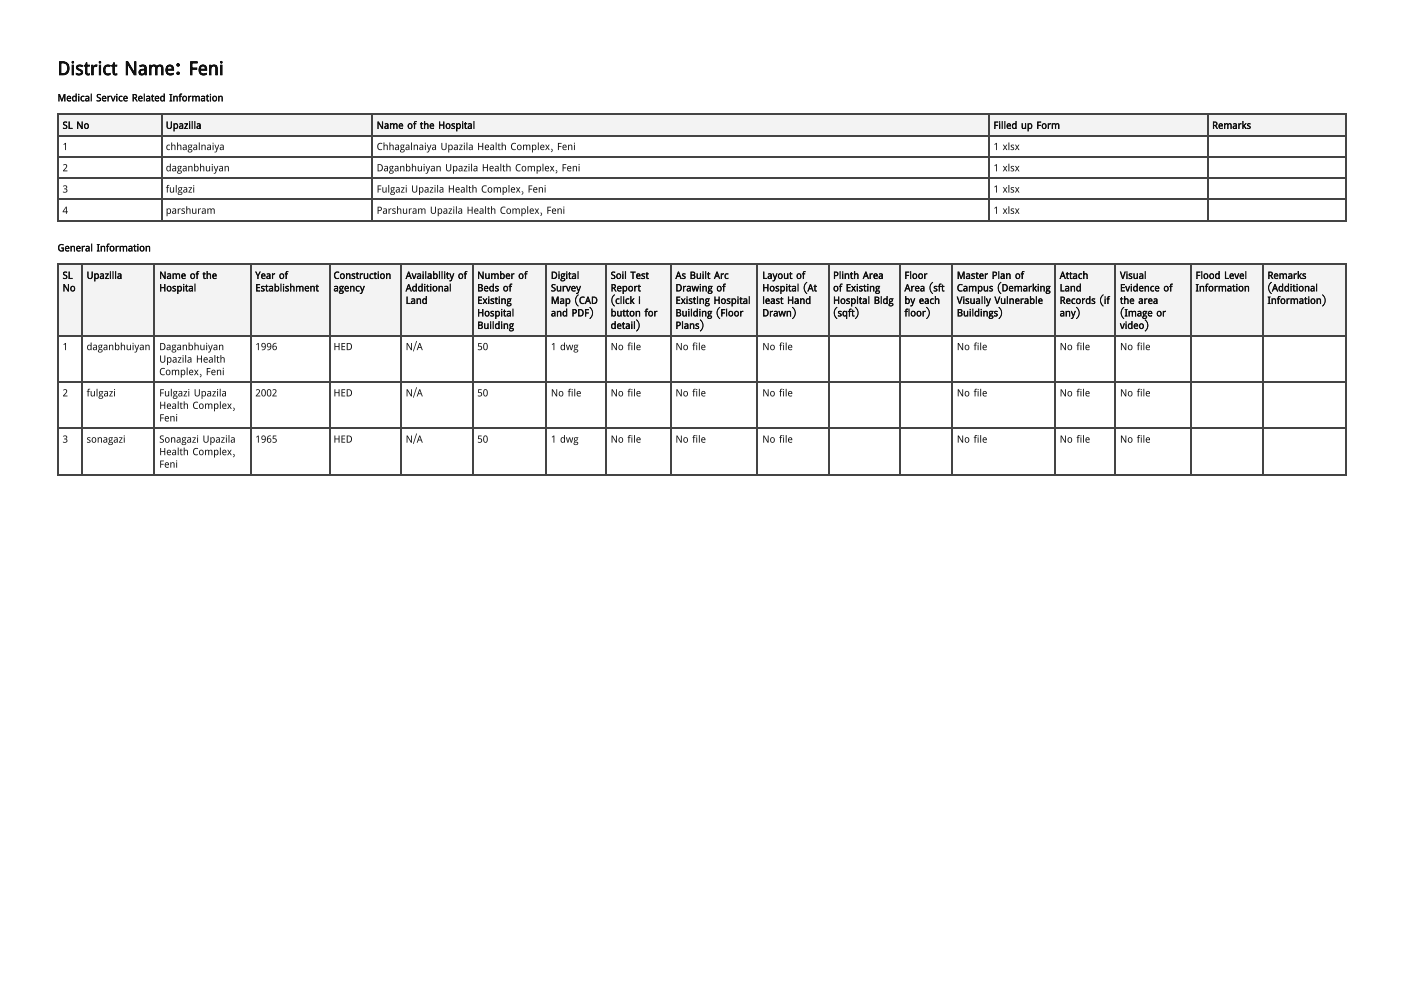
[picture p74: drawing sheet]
<svg xmlns="http://www.w3.org/2000/svg" width="297mm" height="210mm" viewBox="0 0 297 210" stroke-linecap="round" stroke-linejoin="round" font-family="sans-serif">
<defs><g id="words">
<text font-size="4" fill="#111" x="12.2" y="15.9">District Name: Feni</text>
<g font-size="2.1" fill="#111">
<text x="12.2" y="21.4">Medical Service Related Information</text>
<text x="13.2" y="27.3">SL No</text>
<text x="35.1" y="27.3">Upazilla</text>
<text x="79.7" y="27.3">Name of the Hospital</text>
<text x="210.2" y="27.3">Filled up Form</text>
<text x="256.4" y="27.3">Remarks</text>
<text x="13.2" y="31.7">1</text>
<text x="35.1" y="31.7">chhagalnaiya</text>
<text x="79.7" y="31.7">Chhagalnaiya Upazila Health Complex, Feni</text>
<text x="210.2" y="31.7">1 xlsx</text>
<text x="13.2" y="36.2">2</text>
<text x="13.2" y="40.7">3</text>
<text x="35.1" y="36.2">daganbhuiyan</text>
<text x="35.1" y="40.7">fulgazi</text>
<text x="79.7" y="36.2">Daganbhuiyan Upazila Health Complex, Feni</text>
<text x="79.7" y="40.7">Fulgazi Upazila Health Complex, Feni</text>
<text x="210.2" y="36.2">1 xlsx</text>
<text x="210.2" y="40.7">1 xlsx</text>
<text x="13.2" y="45.2">4</text>
<text x="35.1" y="45.2">parshuram</text>
<text x="79.7" y="45.2">Parshuram Upazila Health Complex, Feni</text>
<text x="210.2" y="45.2">1 xlsx</text>
<text x="12.2" y="53.2">General Information</text>
<text x="13.2" y="59">SL</text>
<text x="18.3" y="59">Upazilla</text>
<text x="33.7" y="59">Name of the</text>
<text x="54" y="59">Year of</text>
<text x="70.5" y="59">Construction</text>
<text x="85.8" y="59">Availability of</text>
<text x="101" y="59">Number of</text>
<text x="116.5" y="59">Digital</text>
<text x="129.2" y="59">Soil Test</text>
<text x="142.9" y="59">As Built Arc</text>
<text x="161.3" y="59">Layout of</text>
<text x="176.2" y="59">Plinth Area</text>
<text x="191.3" y="59">Floor</text>
<text x="202.4" y="59">Master Plan of</text>
<text x="224.2" y="59">Attach</text>
<text x="236.9" y="59">Visual</text>
<text x="252.9" y="59">Flood Level</text>
<text x="268.1" y="59">Remarks</text>
<text x="13.2" y="61.6">No</text>
<text x="33.7" y="61.6">Hospital</text>
<text x="54" y="61.6">Establishment</text>
<text x="70.5" y="61.6">agency</text>
<text x="85.8" y="61.6">Additional</text>
<text x="85.8" y="64.3">Land</text>
<text x="101" y="61.6">Beds of</text>
<text x="101" y="64.3">Existing</text>
<text x="116.5" y="61.6">Survey</text>
<text x="116.5" y="64.3">Map (CAD</text>
<text x="129.2" y="61.6">Report</text>
<text x="129.2" y="64.3">(click i</text>
<text x="142.9" y="61.6">Drawing of</text>
<text x="142.9" y="64.3">Existing Hospital</text>
<text x="161.3" y="61.6">Hospital (At</text>
<text x="161.3" y="64.3">least Hand</text>
<text x="176.2" y="61.6">of Existing</text>
<text x="176.2" y="64.3">Hospital Bldg</text>
<text x="191.3" y="61.6">Area (sft</text>
<text x="191.3" y="64.3">by each</text>
<text x="202.4" y="61.6">Campus (Demarking</text>
<text x="202.4" y="64.3">Visually Vulnerable</text>
<text x="224.2" y="61.6">Land</text>
<text x="224.2" y="64.3">Records (if</text>
<text x="236.9" y="61.6">Evidence of</text>
<text x="236.9" y="64.3">the area</text>
<text x="252.9" y="61.6">Information</text>
<text x="268.1" y="61.6">(Additional</text>
<text x="268.1" y="64.3">Information)</text>
<text x="101" y="66.9">Hospital</text>
<text x="101" y="69.6">Building</text>
<text x="116.5" y="66.9">and PDF)</text>
<text x="129.2" y="66.9">button for</text>
<text x="129.2" y="69.6">detail)</text>
<text x="142.9" y="66.9">Building (Floor</text>
<text x="142.9" y="69.6">Plans)</text>
<text x="161.3" y="66.9">Drawn)</text>
<text x="176.2" y="66.9">(sqft)</text>
<text x="191.3" y="66.9">floor)</text>
<text x="202.4" y="66.9">Buildings)</text>
<text x="224.2" y="66.9">any)</text>
<text x="236.9" y="66.9">(Image or</text>
<text x="236.9" y="69.6">video)</text>
<text x="13.2" y="74.1">1</text>
<text x="18.3" y="74.1">daganbhuiyan</text>
<text x="33.7" y="74.1">Daganbhuiyan</text>
<text x="33.7" y="76.7">Upazila Health</text>
<text x="54" y="74.1">1996</text>
<text x="70.5" y="74.1">HED</text>
<text x="85.8" y="74.1">N/A</text>
<text x="101" y="74.1">50</text>
<text x="116.5" y="74.1">1 dwg</text>
<text x="129.2" y="74.1">No file</text>
<text x="142.9" y="74.1">No file</text>
<text x="161.3" y="74.1">No file</text>
<text x="202.4" y="74.1">No file</text>
<text x="224.2" y="74.1">No file</text>
<text x="236.9" y="74.1">No file</text>
<text x="13.2" y="83.9">2</text>
<text x="18.3" y="83.9">fulgazi</text>
<text x="33.7" y="79.4">Complex, Feni</text>
<text x="33.7" y="83.9">Fulgazi Upazila</text>
<text x="54" y="83.9">2002</text>
<text x="70.5" y="83.9">HED</text>
<text x="85.8" y="83.9">N/A</text>
<text x="101" y="83.9">50</text>
<text x="116.5" y="83.9">No file</text>
<text x="129.2" y="83.9">No file</text>
<text x="142.9" y="83.9">No file</text>
<text x="161.3" y="83.9">No file</text>
<text x="202.4" y="83.9">No file</text>
<text x="224.2" y="83.9">No file</text>
<text x="236.9" y="83.9">No file</text>
<text x="33.7" y="86.5">Health Complex,</text>
<text x="33.7" y="89.2">Feni</text>
<text x="13.2" y="93.7">3</text>
<text x="18.3" y="93.7">sonagazi</text>
<text x="33.7" y="93.7">Sonagazi Upazila</text>
<text x="54" y="93.7">1965</text>
<text x="70.5" y="93.7">HED</text>
<text x="85.8" y="93.7">N/A</text>
<text x="101" y="93.7">50</text>
<text x="116.5" y="93.7">1 dwg</text>
<text x="129.2" y="93.7">No file</text>
<text x="142.9" y="93.7">No file</text>
<text x="161.3" y="93.7">No file</text>
<text x="202.4" y="93.7">No file</text>
<text x="224.2" y="93.7">No file</text>
<text x="236.9" y="93.7">No file</text>
<text x="33.7" y="96.3">Health Complex,</text>
<text x="33.7" y="99">Feni</text>
</g>
</g></defs>
<g fill="#eef4fb">
<path d="M12.4 24.3h21.7v4.5h-21.7z"/>
<path d="M34.1 24.3h44.7v4.5h-44.7z"/>
<path d="M78.8 24.3h130.5v4.5h-130.5z"/>
<path d="M209.3 24.3h46.3v4.5h-46.3z"/>
<path d="M255.6 24.3h29.4v4.5h-29.4z"/>
</g>
<path d="M12.2 24.2h272.8M12.2 28.7h272.8M12.2 33.2h272.8M12.2 37.7h272.8M12.3 24.1v22.7M34.3 24.1v22.7M78.7 24.1v22.7M209.2 24.1v22.7M255.5 24.1v22.7M284.8 24.1v22.7M12.2 42.2h272.8M12.2 46.7h272.8" fill="none" stroke="#444" stroke-width=".26"/>
<g fill="#eef4fb">
<path d="M12.4 56.1h5.1v15.1h-5.1z"/>
<path d="M17.5 56.1h15.3v15.1h-15.3z"/>
<path d="M32.8 56.1h20.4v15.1h-20.4z"/>
<path d="M53.2 56.1h16.4v15.1h-16.4z"/>
<path d="M69.6 56.1h15.3v15.1h-15.3z"/>
<path d="M84.9 56.1h15.1v15.1h-15.1z"/>
<path d="M100 56.1h15.6v15.1h-15.6z"/>
<path d="M115.6 56.1h12.7v15.1h-12.7z"/>
<path d="M128.3 56.1h13.8v15.1h-13.8z"/>
<path d="M142.1 56.1h18.2v15.1h-18.2z"/>
<path d="M160.3 56.1h15.1v15.1h-15.1z"/>
<path d="M175.4 56.1h15.1v15.1h-15.1z"/>
<path d="M190.5 56.1h11.1v15.1h-11.1z"/>
<path d="M201.6 56.1h21.7v15.1h-21.7z"/>
<path d="M223.3 56.1h12.7v15.1h-12.7z"/>
<path d="M236 56.1h15.9v15.1h-15.9z"/>
<path d="M251.9 56.1h15.3v15.1h-15.3z"/>
<path d="M267.2 56.1h17.8v15.1h-17.8z"/>
</g>
<g fill="none" stroke="#444" stroke-width=".26">
<path d="M12.2 56h272.8M12.3 55.8v44.7M17.3 55.8v44.7M32.7 55.8v44.7M53 55.8v44.7M69.7 55.8v44.7M84.8 55.8v44.7M100.1 55.8v44.7M115.5 55.8v44.7M128.2 55.8v44.7M141.9 55.8v44.7M160.2 55.8v44.7"/>
<path d="M175.3 55.8v44.7M190.4 55.8v44.7M201.5 55.8v44.7M223.2 55.8v44.7M235.9 55.8v44.7M252 55.8v44.7M267.1 55.8v44.7M284.8 55.8v44.7M12.2 71h272.8M12.2 80.8h272.8M12.2 90.6h272.8M12.2 100.4h272.8"/>
</g>
<use href="#words"/>
</svg>
